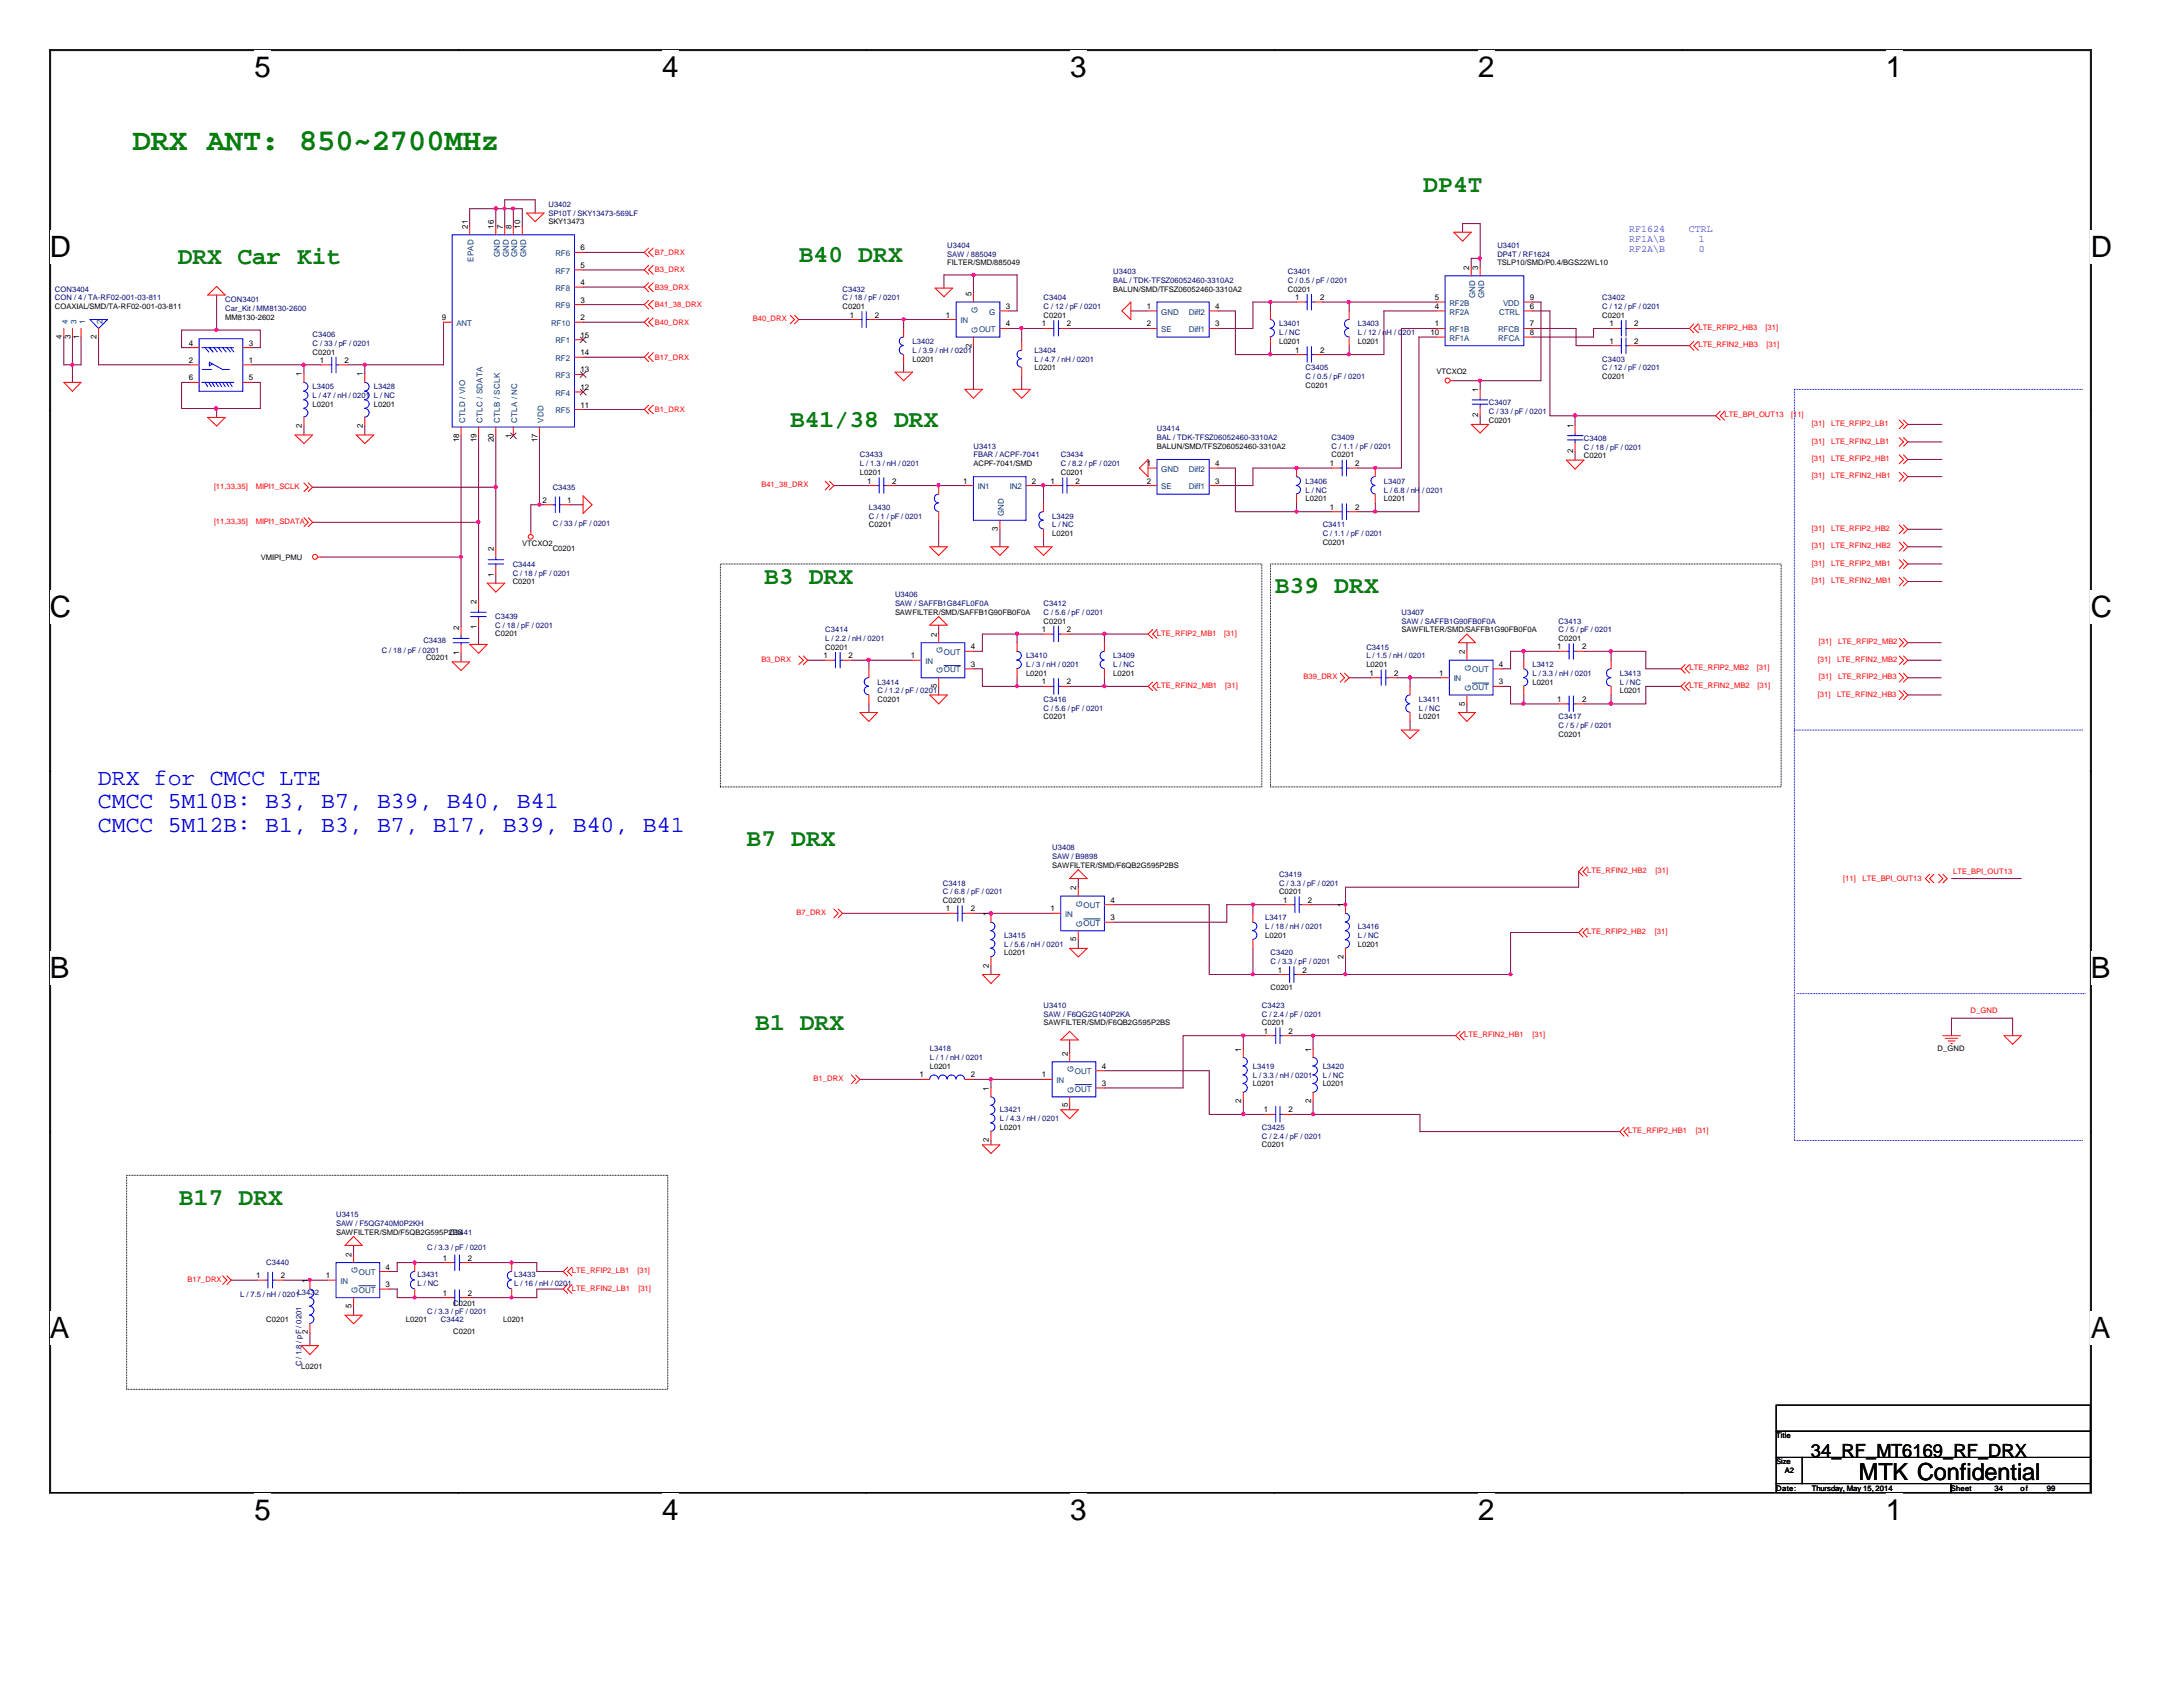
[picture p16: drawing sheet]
<svg xmlns="http://www.w3.org/2000/svg" width="279mm" height="216mm" viewBox="0 0 279 216" stroke-linecap="round" stroke-linejoin="round" font-family="sans-serif">
<defs><g id="words">
<text font-size="3.9" fill="#008000" x="17" y="19.2">DRX ANT: 850~2700MHz</text>
<g font-size="3.8">
<text x="32.6" y="9.8">5</text>
<text x="84.8" y="9.8">4</text>
<text x="136.9" y="9.8">3</text>
<text x="189.2" y="9.8">2</text>
<text x="241.4" y="9.8">1</text>
<text x="6.4" y="32.9">D</text>
<text x="267.6" y="32.9">D</text>
<text x="6.4" y="79">C</text>
<text x="267.6" y="79">C</text>
<text x="6.4" y="125.1">B</text>
<text x="267.6" y="125.1">B</text>
<text x="6.4" y="171.3">A</text>
<text x="267.6" y="171.3">A</text>
<text x="32.6" y="194.5">5</text>
<text x="84.8" y="194.5">4</text>
<text x="136.9" y="194.5">3</text>
<text x="189.2" y="194.5">2</text>
<text x="241.4" y="194.5">1</text>
</g>
<g font-size="3.1" fill="#008000">
<text x="182.2" y="24.5">DP4T</text>
<text x="22.8" y="33.8">DRX Car Kit</text>
<text x="102.2" y="33.5">B40 DRX</text>
<text x="101.1" y="54.7">B41/38 DRX</text>
<text x="97.8" y="74.8">B3 DRX</text>
<text x="163.2" y="75.9">B39 DRX</text>
<text x="95.5" y="108.3">B7 DRX</text>
<text x="96.6" y="131.8">B1 DRX</text>
<text x="22.9" y="154.2">B17 DRX</text>
</g>
<g font-size="3" fill="#00f">
<text x="12.5" y="100.5">DRX for CMCC LTE</text>
<text x="12.5" y="103.5">CMCC 5M10B: B3, B7, B39, B40, B41</text>
<text x="12.5" y="106.4">CMCC 5M12B: B1, B3, B7, B17, B39, B40, B41</text>
</g>
<text font-size="3" x="237.9" y="189.4">MTK Confidential</text>
<text font-size="2.3" x="231.8" y="186.4">34_RF_MT6169_RF_DRX</text>
<g font-size="1.3" fill="#0080ff">
<text x="208.5" y="29.7">RF1624</text>
<text x="216.2" y="29.7">CTRL</text>
<text x="208.5" y="30.9">RF1A\B</text>
<text x="208.5" y="32.2">RF2A\B</text>
<text x="217.4" y="30.9">1</text>
<text x="217.4" y="32.2">0</text>
</g>
<g font-size="1">
<text x="59.9" y="29.3" transform="rotate(-90 59.9 29.3)">21</text>
<text x="63.2" y="29.3" transform="rotate(-90 63.2 29.3)">16</text>
<text x="64.3" y="29.3" transform="rotate(-90 64.3 29.3)">7</text>
<text x="65.4" y="29.3" transform="rotate(-90 65.4 29.3)">8</text>
<text x="66.6" y="29.3" transform="rotate(-90 66.6 29.3)">10</text>
<text x="70.2" y="28.7">SKY13473</text>
<text x="74.3" y="34.3">5</text>
<text x="74.3" y="32">6</text>
<text x="121.2" y="34">FILTER/SMD/885049</text>
<text x="188" y="34.5" transform="rotate(-90 188 34.5)">2</text>
<text x="189.2" y="34.5" transform="rotate(-90 189.2 34.5)">3</text>
<text x="191.6" y="34">TSLP10/SMD/P0.4/BGS22WL10</text>
<text x="7" y="39.5">COAXIAL/SMD/TA-RF02-001-03-811</text>
<text x="28.8" y="40.9">MM8130-2602</text>
<text x="56.6" y="41">9</text>
<text x="74.3" y="38.7">3</text>
<text x="74.3" y="36.5">4</text>
<text x="74.3" y="41">2</text>
<text x="107.8" y="39.5">C0201</text>
<text x="108.8" y="40.6">1</text>
<text x="112" y="40.6">2</text>
<text x="121.1" y="40.6">1</text>
<text x="124.3" y="37.9" transform="rotate(-90 124.3 37.9)">5</text>
<text x="128.7" y="39.5">3</text>
<text x="128.7" y="41.8">4</text>
<text x="133.3" y="41.8">1</text>
<text x="133.6" y="40.7">C0201</text>
<text x="136.5" y="41.8">2</text>
<text x="142.5" y="37.3">BALUN/SMD/TFSZ06052460-3310A2</text>
<text x="146.8" y="39.5">1</text>
<text x="146.8" y="41.8">2</text>
<text x="155.5" y="41.8">3</text>
<text x="155.5" y="39.5">4</text>
<text x="164.8" y="37.3">C0201</text>
<text x="165.8" y="38.4">1</text>
<text x="169" y="38.4">2</text>
<text x="183.6" y="39.5">4</text>
<text x="183.6" y="41.8">1</text>
<text x="183.6" y="38.4">5</text>
<text x="195.8" y="41.8">7</text>
<text x="195.8" y="39.5">6</text>
<text x="195.8" y="38.4">9</text>
<text x="205.1" y="40.7">C0201</text>
<text x="206" y="41.8">1</text>
<text x="209.2" y="41.8">2</text>
<text x="7.9" y="43.4" transform="rotate(-90 7.9 43.4)">4</text>
<text x="9" y="43.4" transform="rotate(-90 9 43.4)">3</text>
<text x="10.1" y="43.4" transform="rotate(-90 10.1 43.4)">1</text>
<text x="12.4" y="43.4" transform="rotate(-90 12.4 43.4)">2</text>
<text x="24.2" y="46.4">2</text>
<text x="24.2" y="44.2">4</text>
<text x="31.8" y="46.4">1</text>
<text x="31.8" y="44.2">3</text>
<text x="40" y="45.4">C0201</text>
<text x="40.9" y="46.4">1</text>
<text x="44.1" y="46.4">2</text>
<text x="74.3" y="47.7">13</text>
<text x="74.3" y="45.5">14</text>
<text x="74.3" y="43.2">15</text>
<text x="116.8" y="46.3">L0201</text>
<text x="124.3" y="44.5" transform="rotate(-90 124.3 44.5)">2</text>
<text x="132.4" y="47.4">L0201</text>
<text x="163.7" y="44">L0201</text>
<text x="165.8" y="45.1">1</text>
<text x="169" y="45.1">2</text>
<text x="173.8" y="44">L0201</text>
<text x="183.1" y="42.9">10</text>
<text x="183.9" y="47.8">VTCXO2</text>
<text x="195.8" y="42.9">8</text>
<text x="206" y="44">1</text>
<text x="209.2" y="44">2</text>
<text x="24.2" y="48.7">6</text>
<text x="31.8" y="48.7">5</text>
<text x="38.7" y="48.2" transform="rotate(-90 38.7 48.2)">1</text>
<text x="40" y="52.1">L0201</text>
<text x="46.4" y="48.2" transform="rotate(-90 46.4 48.2)">1</text>
<text x="47.8" y="52.1">L0201</text>
<text x="74.3" y="52.2">11</text>
<text x="74.3" y="49.9">12</text>
<text x="167.1" y="49.6">C0201</text>
<text x="189.2" y="53.4" transform="rotate(-90 189.2 53.4)">2</text>
<text x="189.2" y="50.2" transform="rotate(-90 189.2 50.2)">1</text>
<text x="205.1" y="48.5">C0201</text>
<text x="38.7" y="54.8" transform="rotate(-90 38.7 54.8)">2</text>
<text x="46.4" y="54.8" transform="rotate(-90 46.4 54.8)">2</text>
<text x="58.8" y="56.6" transform="rotate(-90 58.8 56.6)">18</text>
<text x="61" y="56.6" transform="rotate(-90 61 56.6)">19</text>
<text x="63.2" y="56.6" transform="rotate(-90 63.2 56.6)">20</text>
<text x="65.4" y="56" transform="rotate(-90 65.4 56)">1</text>
<text x="68.8" y="56.6" transform="rotate(-90 68.8 56.6)">17</text>
<text x="124.6" y="59.7">ACPF-7041/SMD</text>
<text x="146.8" y="59.6">1</text>
<text x="148.1" y="57.4">BALUN/SMD/TFSZ06052460-3310A2</text>
<text x="155.5" y="59.6">4</text>
<text x="170.2" y="59.6">1</text>
<text x="170.4" y="58.5">C0201</text>
<text x="173.4" y="59.6">2</text>
<text x="190.5" y="54.1">C0201</text>
<text x="201.3" y="58" transform="rotate(-90 201.3 58)">2</text>
<text x="201.3" y="54.8" transform="rotate(-90 201.3 54.8)">1</text>
<text x="202.7" y="58.7">C0201</text>
<text x="69.4" y="64.3">2</text>
<text x="72.6" y="64.3">1</text>
<text x="110.1" y="60.8">L0201</text>
<text x="111" y="61.9">1</text>
<text x="114.2" y="61.9">2</text>
<text x="123.3" y="61.9">1</text>
<text x="132.1" y="61.9">2</text>
<text x="134.5" y="61.9">1</text>
<text x="135.8" y="60.8">C0201</text>
<text x="137.7" y="61.9">2</text>
<text x="146.8" y="61.9">2</text>
<text x="155.5" y="61.9">3</text>
<text x="167.1" y="64.1">L0201</text>
<text x="170.2" y="65.2">1</text>
<text x="173.4" y="65.2">2</text>
<text x="177.1" y="64.1">L0201</text>
<text x="33.4" y="71.6">VMIPI_PMU</text>
<text x="63.2" y="70.5" transform="rotate(-90 63.2 70.5)">2</text>
<text x="66.8" y="69.9">VTCXO2</text>
<text x="70.7" y="70.5">C0201</text>
<text x="111.2" y="67.5">C0201</text>
<text x="127.7" y="67.9" transform="rotate(-90 127.7 67.9)">3</text>
<text x="134.7" y="68.6">L0201</text>
<text x="169.3" y="69.7">C0201</text>
<text x="61" y="77.3" transform="rotate(-90 61 77.3)">2</text>
<text x="63.2" y="73.8" transform="rotate(-90 63.2 73.8)">1</text>
<text x="65.6" y="74.8">C0201</text>
<text x="58.8" y="83.8" transform="rotate(-90 58.8 83.8)">1</text>
<text x="58.8" y="80.6" transform="rotate(-90 58.8 80.6)">2</text>
<text x="61" y="80.5" transform="rotate(-90 61 80.5)">1</text>
<text x="63.4" y="81.4">C0201</text>
<text x="105.6" y="83.1">C0201</text>
<text x="114.6" y="78.7">SAWFILTER/SMD/SAFFB1G90FB0F0A</text>
<text x="119.9" y="81.5" transform="rotate(-90 119.9 81.5)">2</text>
<text x="124.2" y="83.1">4</text>
<text x="133.3" y="80.9">1</text>
<text x="133.6" y="79.8">C0201</text>
<text x="136.5" y="80.9">2</text>
<text x="179.4" y="80.9">SAWFILTER/SMD/SAFFB1G90FB0F0A</text>
<text x="187.5" y="83.7" transform="rotate(-90 187.5 83.7)">2</text>
<text x="199.3" y="83.1">1</text>
<text x="199.5" y="82">C0201</text>
<text x="202.5" y="83.1">2</text>
<text x="54.5" y="84.5">C0201</text>
<text x="105.4" y="84.2">1</text>
<text x="108.6" y="84.2">2</text>
<text x="112.3" y="89.8">C0201</text>
<text x="116.6" y="84.2">1</text>
<text x="119.9" y="88.1" transform="rotate(-90 119.9 88.1)">5</text>
<text x="124.2" y="85.3">3</text>
<text x="131.3" y="86.5">L0201</text>
<text x="133.3" y="87.6">1</text>
<text x="136.5" y="87.6">2</text>
<text x="142.5" y="86.5">L0201</text>
<text x="174.9" y="85.4">L0201</text>
<text x="175.3" y="86.5">1</text>
<text x="178.4" y="86.5">2</text>
<text x="184.2" y="86.5">1</text>
<text x="191.9" y="85.3">4</text>
<text x="191.9" y="87.6">3</text>
<text x="196.1" y="87.6">L0201</text>
<text x="199.3" y="89.8">1</text>
<text x="202.5" y="89.8">2</text>
<text x="207.3" y="88.7">L0201</text>
<text x="133.6" y="92.1">C0201</text>
<text x="181.6" y="92.1">L0201</text>
<text x="187.5" y="90.3" transform="rotate(-90 187.5 90.3)">5</text>
<text x="199.5" y="94.3">C0201</text>
<text x="134.7" y="111.1">SAWFILTER/SMD/F6QB2G595P2BS</text>
<text x="137.8" y="113.9" transform="rotate(-90 137.8 113.9)">2</text>
<text x="120.7" y="115.6">C0201</text>
<text x="121.1" y="116.6">1</text>
<text x="124.2" y="116.6">2</text>
<text x="126.6" y="117.3" transform="rotate(-90 126.6 117.3)">1</text>
<text x="134.5" y="116.6">1</text>
<text x="142.1" y="117.8">3</text>
<text x="142.1" y="115.5">4</text>
<text x="163.7" y="114.4">C0201</text>
<text x="164.2" y="115.5">1</text>
<text x="167.4" y="115.5">2</text>
<text x="172" y="116.1" transform="rotate(-90 172 116.1)">1</text>
<text x="126.6" y="123.8" transform="rotate(-90 126.6 123.8)">2</text>
<text x="128.5" y="122.3">L0201</text>
<text x="137.8" y="120.5" transform="rotate(-90 137.8 120.5)">5</text>
<text x="161.9" y="120">L0201</text>
<text x="163.5" y="124.5">1</text>
<text x="166.7" y="124.5">2</text>
<text x="172" y="122.7" transform="rotate(-90 172 122.7)">2</text>
<text x="173.8" y="121.2">L0201</text>
<text x="133.6" y="131.2">SAWFILTER/SMD/F6QB2G595P2BS</text>
<text x="161.5" y="131.2">C0201</text>
<text x="162.6" y="126.7">C0201</text>
<text x="117.7" y="137.9">1</text>
<text x="119" y="136.8">L0201</text>
<text x="124.2" y="137.9">2</text>
<text x="133.3" y="137.9">1</text>
<text x="136.7" y="135.1" transform="rotate(-90 136.7 135.1)">2</text>
<text x="141" y="136.8">4</text>
<text x="158.9" y="134.6" transform="rotate(-90 158.9 134.6)">1</text>
<text x="161.8" y="132.3">1</text>
<text x="164.9" y="132.3">2</text>
<text x="167.8" y="134.6" transform="rotate(-90 167.8 134.6)">1</text>
<text x="248" y="134.5">D_GND</text>
<text x="126.6" y="139.6" transform="rotate(-90 126.6 139.6)">1</text>
<text x="136.7" y="141.7" transform="rotate(-90 136.7 141.7)">5</text>
<text x="141" y="139">3</text>
<text x="158.9" y="141.2" transform="rotate(-90 158.9 141.2)">2</text>
<text x="160.4" y="139">L0201</text>
<text x="161.8" y="142.4">1</text>
<text x="164.9" y="142.4">2</text>
<text x="167.8" y="141.2" transform="rotate(-90 167.8 141.2)">2</text>
<text x="169.3" y="139">L0201</text>
<text x="126.6" y="146.2" transform="rotate(-90 126.6 146.2)">2</text>
<text x="128" y="144.6">L0201</text>
<text x="161.5" y="146.9">C0201</text>
<text x="43" y="158">SAWFILTER/SMD/F5QB2G595P2CBS</text>
<text x="45" y="160.8" transform="rotate(-90 45 160.8)">2</text>
<text x="56.7" y="161.3">1</text>
<text x="59.9" y="161.3">2</text>
<text x="32.8" y="163.6">1</text>
<text x="35.9" y="163.6">2</text>
<text x="39.4" y="164.2" transform="rotate(-90 39.4 164.2)">1</text>
<text x="41.7" y="163.6">1</text>
<text x="45" y="167.4" transform="rotate(-90 45 167.4)">5</text>
<text x="49.4" y="164.7">3</text>
<text x="49.4" y="162.5">4</text>
<text x="56.7" y="165.8">1</text>
<text x="58" y="167.2">C0201</text>
<text x="59.9" y="165.8">2</text>
<text x="34.1" y="169.2">C0201</text>
<text x="39.4" y="170.8" transform="rotate(-90 39.4 170.8)">2</text>
<text x="51.9" y="169.2">L0201</text>
<text x="58" y="170.8">C0201</text>
<text x="64.4" y="169.2">L0201</text>
<text x="38.6" y="175.2">L0201</text>
<text x="227.3" y="184.1">Title</text>
<text x="227.3" y="187.4">Size</text>
<text x="227.3" y="190.8">Date:</text>
<text x="228.4" y="188.5">A2</text>
<text x="231.9" y="190.8">Thursday, May 15, 2014</text>
<text x="249.7" y="190.8">Sheet</text>
<text x="255.3" y="190.8">34</text>
<text x="258.6" y="190.8">of</text>
<text x="262" y="190.8">99</text>
</g>
<g font-size="1" fill="#000080">
<text x="70.2" y="26.5">U3402</text>
<text x="70.2" y="27.6">SP10T / SKY13473-569LF</text>
<text x="121.2" y="31.8">U3404</text>
<text x="121.2" y="32.9">SAW / 885049</text>
<text x="142.5" y="35.1">U3403</text>
<text x="164.8" y="35.1">C3401</text>
<text x="191.6" y="31.8">U3401</text>
<text x="191.6" y="32.9">DP4T / RF1624</text>
<text x="7" y="37.3">CON3404</text>
<text x="7" y="38.4">CON / 4 / TA-RF02-001-03-811</text>
<text x="28.8" y="38.7">CON3401</text>
<text x="28.8" y="39.8">Car_Kit / MM8130-2600</text>
<text x="107.8" y="37.3">C3432</text>
<text x="107.8" y="38.4">C / 18 / pF / 0201</text>
<text x="133.6" y="38.4">C3404</text>
<text x="133.6" y="39.5">C / 12 / pF / 0201</text>
<text x="142.5" y="36.2">BAL / TDK-TFSZ06052460-3310A2</text>
<text x="163.7" y="41.8">L3401</text>
<text x="164.8" y="36.2">C / 0.5 / pF / 0201</text>
<text x="173.8" y="41.8">L3403</text>
<text x="205.1" y="38.4">C3402</text>
<text x="205.1" y="39.5">C / 12 / pF / 0201</text>
<text x="40" y="43.1">C3406</text>
<text x="40" y="44.2">C / 33 / pF / 0201</text>
<text x="116.8" y="44">L3402</text>
<text x="116.8" y="45.1">L / 3.9 / nH / 0201</text>
<text x="132.4" y="45.1">L3404</text>
<text x="132.4" y="46.3">L / 4.7 / nH / 0201</text>
<text x="163.7" y="42.9">L / NC</text>
<text x="167.1" y="47.4">C3405</text>
<text x="173.8" y="42.9">L / 12 / nH / 0201</text>
<text x="205.1" y="46.3">C3403</text>
<text x="205.1" y="47.4">C / 12 / pF / 0201</text>
<text x="40" y="49.8">L3405</text>
<text x="40" y="51">L / 47 / nH / 0201 L / NC</text>
<text x="47.8" y="49.8">L3428</text>
<text x="167.1" y="48.5">C / 0.5 / pF / 0201</text>
<text x="190.5" y="51.9">C3407</text>
<text x="190.5" y="53">C / 33 / pF / 0201</text>
<text x="110.1" y="58.5">C3433</text>
<text x="110.1" y="59.7">L / 1.3 / nH / 0201</text>
<text x="124.6" y="57.4">U3413</text>
<text x="124.6" y="58.5">FBAR / ACPF-7041</text>
<text x="135.8" y="58.5">C3434</text>
<text x="135.8" y="59.7">C / 8.2 / pF / 0201</text>
<text x="148.1" y="55.2">U3414</text>
<text x="148.1" y="56.3">BAL / TDK-TFSZ06052460-3310A2</text>
<text x="170.4" y="56.3">C3409</text>
<text x="170.4" y="57.4">C / 1.1 / pF / 0201</text>
<text x="202.7" y="56.4">C3408</text>
<text x="202.7" y="57.5">C / 18 / pF / 0201</text>
<text x="70.7" y="62.7">C3435</text>
<text x="111.2" y="65.3">L3430</text>
<text x="167.1" y="61.9">L3406</text>
<text x="167.1" y="63">L / NC</text>
<text x="177.1" y="61.9">L3407</text>
<text x="177.1" y="63">L / 6.8 / nH</text>
<text x="182" y="63">/ 0201</text>
<text x="70.7" y="67.3">C / 33 / pF / 0201</text>
<text x="111.2" y="66.4">C / 1 / pF / 0201</text>
<text x="134.7" y="66.4">L3429</text>
<text x="134.7" y="67.5">L / NC</text>
<text x="169.3" y="67.5">C3411</text>
<text x="169.3" y="68.6">C / 1.1 / pF / 0201</text>
<text x="65.6" y="72.5">C3444</text>
<text x="65.6" y="73.7">C / 18 / pF / 0201</text>
<text x="114.6" y="76.5">U3406</text>
<text x="114.6" y="77.6">SAW / SAFFB1G84FL0F0A</text>
<text x="133.6" y="77.6">C3412</text>
<text x="48.9" y="83.6">C / 18 / pF / 0201</text>
<text x="54.2" y="82.3">C3438</text>
<text x="63.4" y="79.2">C3439</text>
<text x="63.4" y="80.3">C / 18 / pF / 0201</text>
<text x="105.6" y="80.9">C3414</text>
<text x="105.6" y="82">L / 2.2 / nH / 0201</text>
<text x="133.6" y="78.7">C / 5.6 / pF / 0201</text>
<text x="174.9" y="83.1">C3415</text>
<text x="179.4" y="78.7">U3407</text>
<text x="179.4" y="79.8">SAW / SAFFB1G90FB0F0A</text>
<text x="199.5" y="79.8">C3413</text>
<text x="199.5" y="80.9">C / 5 / pF / 0201</text>
<text x="112.3" y="87.6">L3414</text>
<text x="112.3" y="88.7">C / 1.2 / pF / 0201</text>
<text x="131.3" y="84.2">L3410</text>
<text x="131.3" y="85.4">L / 3 / nH / 0201</text>
<text x="133.6" y="89.8">C3416</text>
<text x="142.5" y="84.2">L3409</text>
<text x="142.5" y="85.4">L / NC</text>
<text x="174.9" y="84.2">L / 1.5 / nH / 0201</text>
<text x="181.6" y="89.8">L3411</text>
<text x="196.1" y="85.4">L3412</text>
<text x="196.1" y="86.5">L / 3.3 / nH / 0201</text>
<text x="207.3" y="86.5">L3413</text>
<text x="207.3" y="87.6">L / NC</text>
<text x="133.6" y="91">C / 5.6 / pF / 0201</text>
<text x="181.6" y="91">L / NC</text>
<text x="199.5" y="92.1">C3417</text>
<text x="199.5" y="93.2">C / 5 / pF / 0201</text>
<text x="120.7" y="113.3">C3418</text>
<text x="134.7" y="108.8">U3408</text>
<text x="134.7" y="110">SAW / B9898</text>
<text x="163.7" y="112.2">C3419</text>
<text x="163.7" y="113.3">C / 3.3 / pF / 0201</text>
<text x="120.7" y="114.4">C / 6.8 / pF / 0201</text>
<text x="161.9" y="117.8">L3417</text>
<text x="161.9" y="118.9">L / 18 / nH / 0201</text>
<text x="173.8" y="118.9">L3416</text>
<text x="128.5" y="120">L3415</text>
<text x="128.5" y="121.2">L / 5.6 / nH / 0201</text>
<text x="162.6" y="122.3">C3420</text>
<text x="162.6" y="123.4">C / 3.3 / pF / 0201</text>
<text x="173.8" y="120">L / NC</text>
<text x="133.6" y="128.9">U3410</text>
<text x="133.6" y="130.1">SAW / F6QG2G140P2KA</text>
<text x="161.5" y="128.9">C3423</text>
<text x="161.5" y="130.1">C / 2.4 / pF / 0201</text>
<text x="119" y="134.5">L3418</text>
<text x="119" y="135.7">L / 1 / nH / 0201</text>
<text x="160.4" y="136.8">L3419</text>
<text x="160.4" y="137.9">L / 3.3 / nH / 0201</text>
<text x="169.3" y="136.8">L3420</text>
<text x="169.3" y="137.9">L / NC</text>
<text x="128" y="142.4">L3421</text>
<text x="128" y="143.5">L / 4.3 / nH / 0201</text>
<text x="161.5" y="144.6">C3425</text>
<text x="161.5" y="145.7">C / 2.4 / pF / 0201</text>
<text x="43" y="155.8">U3415</text>
<text x="34.1" y="161.9">C3440</text>
<text x="43" y="156.9">SAW / F5QG740M0P2KH</text>
<text x="54.7" y="159.9">C / 3.3 / pF / 0201</text>
<text x="58.3" y="158">3441</text>
<text x="30.7" y="165.9">L / 7.5 / nH / 0201L3432</text>
<text x="53.4" y="163.5">L3431</text>
<text x="53.4" y="164.6">L / NC</text>
<text x="65.8" y="163.5">L3433</text>
<text x="65.8" y="164.6">L / 16 / nH / 0201</text>
<text x="38.6" y="171.8" transform="rotate(-90 38.6 171.8)">/ pF / 0201</text>
<text x="54.7" y="168.2">C / 3.3 / pF / 0201</text>
<text x="56.4" y="169.2">C3442</text>
<text x="38.6" y="174.9" transform="rotate(-90 38.6 174.9)">C / 1.8</text>
</g>
<g font-size="1" fill="#004080">
<text x="60.6" y="33.5" transform="rotate(-90 60.6 33.5)">EPAD</text>
<text x="64" y="32.9" transform="rotate(-90 64 32.9)">GND</text>
<text x="65.1" y="32.9" transform="rotate(-90 65.1 32.9)">GND</text>
<text x="66.2" y="32.9" transform="rotate(-90 66.2 32.9)">GND</text>
<text x="67.4" y="32.9" transform="rotate(-90 67.4 32.9)">GND</text>
<text x="71.1" y="35">RF7</text>
<text x="71.1" y="32.8">RF6</text>
<text x="8.7" y="41.5" transform="rotate(-90 8.7 41.5)">4</text>
<text x="9.8" y="41.5" transform="rotate(-90 9.8 41.5)">3</text>
<text x="10.9" y="41.5" transform="rotate(-90 10.9 41.5)">1</text>
<text x="13.1" y="41.5" transform="rotate(-90 13.1 41.5)">2</text>
<text x="58.4" y="41.7">ANT</text>
<text x="70.5" y="41.7">RF10</text>
<text x="71.1" y="39.5">RF9</text>
<text x="71.1" y="37.2">RF8</text>
<text x="122.9" y="41.4">IN</text>
<text x="125.1" y="40" transform="rotate(-90 125.1 40)">G</text>
<text x="126.6" y="40.3">G</text>
<text x="148.6" y="40.3">GND</text>
<text x="152.1" y="40.3">Diff2</text>
<text x="185.5" y="40.3">RF2A</text>
<text x="185.5" y="39.1">RF2B</text>
<text x="188.8" y="38.2" transform="rotate(-90 188.8 38.2)">GND</text>
<text x="189.9" y="38.2" transform="rotate(-90 189.9 38.2)">GND</text>
<text x="191.9" y="40.3">CTRL</text>
<text x="192.4" y="39.1">VDD</text>
<text x="71.1" y="46.2">RF2</text>
<text x="71.1" y="43.9">RF1</text>
<text x="125.1" y="42.6" transform="rotate(-90 125.1 42.6)">G</text>
<text x="125.3" y="42.5">OUT</text>
<text x="148.6" y="42.5">SE</text>
<text x="152.1" y="42.5">Diff1</text>
<text x="185.5" y="43.6">RF1A</text>
<text x="185.5" y="42.5">RF1B</text>
<text x="191.7" y="42.5">RFCB</text>
<text x="191.8" y="43.6">RFCA</text>
<text x="71.1" y="52.9">RF5</text>
<text x="71.1" y="50.6">RF4</text>
<text x="71.1" y="48.4">RF3</text>
<text x="59.5" y="54.1" transform="rotate(-90 59.5 54.1)">CTLD / VIO</text>
<text x="61.8" y="54.1" transform="rotate(-90 61.8 54.1)">CTLC / SDATA</text>
<text x="64" y="54.1" transform="rotate(-90 64 54.1)">CTLB / SCLK</text>
<text x="66.2" y="54.1" transform="rotate(-90 66.2 54.1)">CTLA / NC</text>
<text x="69.6" y="54.1" transform="rotate(-90 69.6 54.1)">VDD</text>
<text x="125.1" y="62.6">IN1</text>
<text x="129.2" y="62.6">IN2</text>
<text x="148.6" y="60.4">GND</text>
<text x="148.6" y="62.6">SE</text>
<text x="152.1" y="62.6">Diff1</text>
<text x="152.1" y="60.4">Diff2</text>
<text x="128.5" y="66" transform="rotate(-90 128.5 66)">GND</text>
<text x="120.6" y="83.6" transform="rotate(-90 120.6 83.6)">G</text>
<text x="120.8" y="83.8">OUT</text>
<text x="118.4" y="85">IN</text>
<text x="120.6" y="86.2" transform="rotate(-90 120.6 86.2)">G</text>
<text x="120.8" y="86.1">OUT</text>
<text x="186.1" y="87.2">IN</text>
<text x="188.3" y="88.4" transform="rotate(-90 188.3 88.4)">G</text>
<text x="188.3" y="85.9" transform="rotate(-90 188.3 85.9)">G</text>
<text x="188.4" y="88.3">OUT</text>
<text x="188.4" y="86.1">OUT</text>
<text x="136.3" y="117.3">IN</text>
<text x="138.5" y="118.6" transform="rotate(-90 138.5 118.6)">G</text>
<text x="138.5" y="116" transform="rotate(-90 138.5 116)">G</text>
<text x="138.7" y="118.5">OUT</text>
<text x="138.7" y="116.2">OUT</text>
<text x="137.4" y="137.2" transform="rotate(-90 137.4 137.2)">G</text>
<text x="137.6" y="137.5">OUT</text>
<text x="135.2" y="138.6">IN</text>
<text x="137.4" y="139.8" transform="rotate(-90 137.4 139.8)">G</text>
<text x="137.6" y="139.7">OUT</text>
<text x="43.6" y="164.3">IN</text>
<text x="45.8" y="165.5" transform="rotate(-90 45.8 165.5)">G</text>
<text x="45.8" y="162.9" transform="rotate(-90 45.8 162.9)">G</text>
<text x="45.9" y="165.4">OUT</text>
<text x="45.9" y="163.2">OUT</text>
</g>
<g font-size="1" fill="#f00">
<text x="83.8" y="32.6">B7_DRX</text>
<text x="83.8" y="34.8">B3_DRX</text>
<text x="83.8" y="37.1">B39_DRX</text>
<text x="83.8" y="39.3">B41_38_DRX</text>
<text x="83.8" y="41.6">B40_DRX</text>
<text x="96.4" y="41.1">B40_DRX</text>
<text x="83.8" y="46">B17_DRX</text>
<text x="217.4" y="42.2">LTE_RFIP2_HB3</text>
<text x="217.4" y="44.4">LTE_RFIN2_HB3</text>
<text x="226" y="42.2">[31]</text>
<text x="226.1" y="44.4">[31]</text>
<text x="83.8" y="52.7">B1_DRX</text>
<text x="220.7" y="53.4">LTE_BPI_OUT13</text>
<text x="229.2" y="53.4">[11]</text>
<text x="231.9" y="54.5">[31]</text>
<text x="231.9" y="56.8">[31]</text>
<text x="231.9" y="59">[31]</text>
<text x="234.4" y="54.5">LTE_RFIP2_LB1</text>
<text x="234.4" y="56.8">LTE_RFIN2_LB1</text>
<text x="234.4" y="59">LTE_RFIP2_HB1</text>
<text x="27.4" y="62.6">[11,33,35]</text>
<text x="32.7" y="62.6">MIPI1_SCLK</text>
<text x="97.5" y="62.4">B41_38_DRX</text>
<text x="231.9" y="61.2">[31]</text>
<text x="234.4" y="61.2">LTE_RFIN2_HB1</text>
<text x="27.4" y="67.1">[11,33,35]</text>
<text x="32.7" y="67.1">MIPI1_SDATA</text>
<text x="231.9" y="67.9">[31]</text>
<text x="231.9" y="70.2">[31]</text>
<text x="234.4" y="67.9">LTE_RFIP2_HB2</text>
<text x="234.4" y="70.2">LTE_RFIN2_HB2</text>
<text x="231.9" y="72.4">[31]</text>
<text x="231.9" y="74.6">[31]</text>
<text x="234.4" y="72.4">LTE_RFIP2_MB1</text>
<text x="234.4" y="74.6">LTE_RFIN2_MB1</text>
<text x="148.1" y="81.4">LTE_RFIP2_MB1</text>
<text x="156.7" y="81.4">[31]</text>
<text x="232.8" y="82.5">[31]</text>
<text x="235.2" y="82.5">LTE_RFIP2_MB2</text>
<text x="97.5" y="84.7">B3_DRX</text>
<text x="148.1" y="88.1">LTE_RFIN2_MB1</text>
<text x="156.8" y="88.1">[31]</text>
<text x="166.8" y="87">B39_DRX</text>
<text x="216.2" y="88.1">LTE_RFIN2_MB2</text>
<text x="216.2" y="85.8">LTE_RFIP2_MB2</text>
<text x="224.9" y="85.8">[31]</text>
<text x="225" y="88.1">[31]</text>
<text x="232.7" y="84.7">[31]</text>
<text x="232.7" y="89.2">[31]</text>
<text x="232.8" y="87">[31]</text>
<text x="235.1" y="84.7">LTE_RFIN2_MB2</text>
<text x="235.1" y="89.2">LTE_RFIN2_HB3</text>
<text x="235.2" y="87">LTE_RFIP2_HB3</text>
<text x="203.2" y="111.8">LTE_RFIN2_HB2</text>
<text x="211.9" y="111.8">[31]</text>
<text x="235.9" y="112.8">[11]</text>
<text x="238.4" y="112.8">LTE_BPI_OUT13</text>
<text x="250" y="111.8">LTE_BPI_OUT13</text>
<text x="101.9" y="117.1">B7_DRX</text>
<text x="203.2" y="119.6">LTE_RFIP2_HB2</text>
<text x="211.8" y="119.6">[31]</text>
<text x="252.2" y="129.7">D_GND</text>
<text x="187.4" y="132.8">LTE_RFIN2_HB1</text>
<text x="196.1" y="132.8">[31]</text>
<text x="104.1" y="138.3">B1_DRX</text>
<text x="208.4" y="145">LTE_RFIP2_HB1</text>
<text x="217" y="145">[31]</text>
<text x="24" y="164">B17_DRX</text>
<text x="73.2" y="162.9">LTE_RFIP2_LB1</text>
<text x="73.2" y="165.2">LTE_RFIN2_LB1</text>
<text x="81.6" y="162.9">[31]</text>
<text x="81.7" y="165.2">[31]</text>
</g>
</g></defs>
<path d="M6.3 6.3h261.4v184.8h-261.4zM6.5 6.5h261v184.5h-261z" fill="none" stroke="#000" stroke-width=".13"/>
<g fill="#fff">
<path d="M32.6 6.4h2.1v4.3h-2.1z"/>
<path d="M32.6 191.1h2.1v4.2h-2.1z"/>
</g>
<path d="M58.7 6.3v.2M58.7 191v.1" fill="none" stroke="#000" stroke-width=".13"/>
<g fill="#fff">
<path d="M84.8 6.4h2.1v4.3h-2.1z"/>
<path d="M84.8 191.1h2.1v4.2h-2.1z"/>
</g>
<path d="M110.9 6.3v.2M110.9 191v.1" fill="none" stroke="#000" stroke-width=".13"/>
<g fill="#fff">
<path d="M136.9 6.4h2.2v4.3h-2.2z"/>
<path d="M136.9 191.1h2.2v4.2h-2.2z"/>
</g>
<path d="M163.1 6.3v.2M163.1 191v.1" fill="none" stroke="#000" stroke-width=".13"/>
<g fill="#fff">
<path d="M189.2 6.4h2.1v4.3h-2.1z"/>
<path d="M189.2 191.1h2.1v4.2h-2.1z"/>
</g>
<path d="M215.3 6.3v.2M215.3 191v.1" fill="none" stroke="#000" stroke-width=".13"/>
<g fill="#fff">
<path d="M241.4 6.4h2.1v4.3h-2.1z"/>
<path d="M241.4 191.1h2.1v4.2h-2.1z"/>
<path d="M6.4 29.5h2.7v4.2h-2.7z"/>
<path d="M267.6 29.5h2.7v4.2h-2.7z"/>
<path d="M6.4 75.6h2.7v4.2h-2.7z"/>
<path d="M267.6 75.6h2.7v4.2h-2.7z"/>
</g>
<path d="M6.3 52.6h.2M267.5 52.6h.2" fill="none" stroke="#000" stroke-width=".13"/>
<g fill="#fff">
<path d="M6.4 121.8h2.5v4.2h-2.5z"/>
<path d="M267.6 121.8h2.5v4.2h-2.5z"/>
</g>
<path d="M6.3 98.7h.2M267.5 98.7h.2" fill="none" stroke="#000" stroke-width=".13"/>
<g fill="#fff">
<path d="M6.4 167.9h2.6v4.2h-2.6z"/>
<path d="M267.6 167.9h2.6v4.2h-2.6z"/>
</g>
<path d="M92.2 72.2h69.3v28.5h-69.3zM162.6 72.2h65.4v28.5h-65.4zM6.3 144.9h.2M16.2 150.4h69.3v27.4h-69.3zM267.5 144.9h.2M227.3 179.8h40.2v3.4h-40.2zM227.3 183.2h40.2v3.3h-40.2zM227.3 189.9h22.4v1.1h-22.4zM227.3 186.5h3.4v3.4h-3.4zM230.7 186.5h36.8v3.4h-36.8zM249.7 189.9h17.8v1.1h-17.8z" fill="none" stroke="#000" stroke-width=".13"/>
<g fill="none" stroke="#00f" stroke-width=".13">
<path d="M57.9 30.1h15.6v24.6h-15.6zM110.3 39.9v2M110.9 39.9v2M122.4 38.7h5.6v4.4h-5.6zM148.1 38.7h6.7v4.4h-6.7zM167.1 38.7h.2M167.3 37.7v2M167.9 37.7v2M167.9 38.7h.3M185 35.3h10v8.9h-10zM11.5 40.9h2.3l-1.2 1.1zM25.5 43.3h5.6v6.8h-5.6z"/>
<path d="M25.8 48.9h4.1M25.8 44.5h4.1M25.9 47.3h1.2M26.2 48.9l.4 .6M26.2 44.5l.5 .5M26.7 48.9l.4 .6M26.8 44.5l.5 .5M27.1 46.6l-.3 .2v-.4l1.7 .9h.9M27.1 48.9l.4 .6M27.4 44.5l.4 .5M27.6 48.9l.3 .6M27.9 44.5l.5 .5"/>
<path d="M28.1 48.9l.3 .6M28.5 48.9l.3 .6M28.5 44.5l.5 .5M29 48.9l.3 .6M29 44.5l.5 .5M29.4 48.9l.3 .6M29.5 44.5l.4 .5M38.9 52.3a.55 .55 0 0 1 .5 .5 .55 .55 0 0 1-.5 .6M38.9 51.2a.53 .53 0 0 1 .5 .5 .53 .53 0 0 1-.5 .5M38.9 50.1a.53 .53 0 0 1 .5 .5 .53 .53 0 0 1-.5 .5M38.9 48.9a.55 .55 0 0 1 .5 .6 .55 .55 0 0 1-.5 .5M42.2 46.7h.3"/>
<path d="M42.5 45.7v2M43 46.7h.3M43 45.7v2M46.7 52.3a.55 .55 0 0 1 .5 .5 .55 .55 0 0 1-.5 .6M46.7 51.2a.53 .53 0 0 1 .5 .5 .53 .53 0 0 1-.5 .5M46.7 50.1a.53 .53 0 0 1 .5 .5 .53 .53 0 0 1-.5 .5M46.7 48.9a.55 .55 0 0 1 .5 .6 .55 .55 0 0 1-.5 .5M110.1 40.9h.2M110.9 40.9h.3M115.6 44.2a.55 .55 0 0 0-.5 .6 .55 .55 0 0 0 .5 .5M115.6 43.1a.53 .53 0 0 0-.5 .6 .53 .53 0 0 0 .5 .5M130.7 45.9a.53 .53 0 0 0-.5 .6 .53 .53 0 0 0 .5 .5"/>
<path d="M130.7 44.8a.53 .53 0 0 0-.5 .6 .53 .53 0 0 0 .5 .5M134.7 42h.2M134.9 41v2M135.5 42h.3M135.5 41v2M148.1 58.8h6.7v4.4h-6.7zM162.6 42a.53 .53 0 0 1 .5 .6 .53 .53 0 0 1-.5 .5M162.6 40.9a.55 .55 0 0 1 .5 .5 .55 .55 0 0 1-.5 .6M167.1 45.4h.2M167.3 44.4v2M167.9 45.4h.3M167.9 44.4v2"/>
<path d="M171.5 59.9h.3M171.8 58.9v2M172.3 59.9h.4M172.3 58.9v2M172.6 42a.53 .53 0 0 0-.5 .6 .53 .53 0 0 0 .5 .5M172.6 40.9a.55 .55 0 0 0-.5 .5 .55 .55 0 0 0 .5 .6M188.4 51.7h2M188.4 51.2h2M189.4 51v.2M189.4 51.7v.4M200.6 56.3h2M200.6 55.8h2"/>
<path d="M201.6 55.5v.3M201.6 56.3v.3M207.3 42h.2M207.3 44.2h.2M207.5 41v2M207.5 43.3v2M208.1 42h.3M208.1 44.2h.3M208.1 41v2M208.1 43.3v2M266.5 49.8h-36.8v96.2h36.8M60.2 78.4h2"/>
<path d="M60.2 78.9h2M61.3 78v.4M61.3 78.9v.2M62.5 71.6h2M62.5 72.2h2M63.5 71.3v.3M63.5 72.2v.2M70.7 64.6h.4M71.1 63.6v2M71.6 64.6h.2M71.6 63.6v2M112.3 62.1h.2"/>
<path d="M112.5 61.1v2M113.1 62.1h.3M113.1 61.1v2M120.1 64.4a.53 .53 0 0 0-.5 .5 .53 .53 0 0 0 .5 .5M120.1 63.2a.55 .55 0 0 0-.5 .6 .55 .55 0 0 0 .5 .5M124.6 61h6.7v5.6h-6.7zM133.5 66.6a.55 .55 0 0 0-.5 .5 .55 .55 0 0 0 .5 .6M133.5 65.5a.53 .53 0 0 0-.5 .5 .53 .53 0 0 0 .5 .5M135.8 62.1h.2M136 61.1v2M136.6 62.1h.3M136.6 61.1v2"/>
<path d="M165.9 62.1a.53 .53 0 0 1 .6 .6 .53 .53 0 0 1-.6 .5M165.9 61a.55 .55 0 0 1 .6 .6 .55 .55 0 0 1-.6 .5M171.5 65.5h.3M171.8 64.5v2M172.3 64.5v2M172.3 65.5h.4M176 62.1a.53 .53 0 0 0-.5 .6 .53 .53 0 0 0 .5 .5M176 61a.55 .55 0 0 0-.5 .6 .55 .55 0 0 0 .5 .5M58 81.7h2M58 82.3h2M59 81.4v.3M59 82.3v.2"/>
<path d="M106.7 84.5h.2M106.9 83.5v2M107.5 84.5h.3M107.5 83.5v2M111.2 87.8a.53 .53 0 0 0-.6 .6 .53 .53 0 0 0 .6 .5M111.2 86.7a.53 .53 0 0 0-.6 .6 .53 .53 0 0 0 .6 .5M117.9 82.3h5.6v4.4h-5.6zM130.1 84.5a.53 .53 0 0 1 .6 .5 .53 .53 0 0 1-.6 .6M130.1 83.4a.55 .55 0 0 1 .6 .5 .55 .55 0 0 1-.6 .6M134.7 81.2h.2M134.7 87.8h.2M134.9 80.1v2"/>
<path d="M134.9 86.8v2.1M135.5 80.1v2M135.5 86.8v2.1M135.5 81.2h.3M135.5 87.8h.3M141.3 84.5a.53 .53 0 0 0-.5 .5 .53 .53 0 0 0 .5 .6M141.3 83.4a.55 .55 0 0 0-.5 .5 .55 .55 0 0 0 .5 .6M176.6 86.7h.2M176.8 85.7v2M177.4 86.7h.3M177.4 85.7v2M180.4 90.1a.53 .53 0 0 0-.5 .5 .53 .53 0 0 0 .5 .5"/>
<path d="M180.4 88.9a.55 .55 0 0 0-.5 .6 .55 .55 0 0 0 .5 .5M185.5 84.5h5.6v4.4h-5.6zM195 86.7a.53 .53 0 0 1 .5 .6 .53 .53 0 0 1-.5 .5M195 85.6a.55 .55 0 0 1 .5 .5 .55 .55 0 0 1-.5 .6M200.6 83.4h.2M200.6 90.1h.2M200.8 82.4v2M200.8 89.1v2M201.4 83.4h.3M201.4 82.4v2M201.4 89.1v2M201.4 90.1h.3"/>
<path d="M206.2 86.7a.53 .53 0 0 0-.6 .6 .53 .53 0 0 0 .6 .5M206.2 85.6a.55 .55 0 0 0-.6 .5 .55 .55 0 0 0 .6 .6M229.7 93.4h36.8M122.4 116.9h.2M122.6 115.9v2M123.1 116.9h.4M123.1 115.9v2M126.8 119.1a.55 .55 0 0 1 .5 .6 .55 .55 0 0 1-.5 .5M126.8 118a.53 .53 0 0 1 .5 .6 .53 .53 0 0 1-.5 .5M135.8 114.7h5.6v4.4h-5.6zM160.3 119.1a.55 .55 0 0 1 .6 .6 .55 .55 0 0 1-.6 .5M160.3 118a.53 .53 0 0 1 .6 .6 .53 .53 0 0 1-.6 .5"/>
<path d="M165.5 115.8h.2M165.7 114.8v2M166.3 115.8h.3M166.3 114.8v2M172.2 119.1a.55 .55 0 0 1 .5 .6 .55 .55 0 0 1-.5 .5M172.2 118a.53 .53 0 0 1 .5 .6 .53 .53 0 0 1-.5 .5M172.2 116.9a.55 .55 0 0 1 .5 .5 .55 .55 0 0 1-.5 .6M119 138.1a.55 .55 0 0 1 .5-.5 .55 .55 0 0 1 .6 .5M120.1 138.1a.53 .53 0 0 1 .6-.5 .53 .53 0 0 1 .5 .5M121.2 138.1a.55 .55 0 0 1 .6-.5 .55 .55 0 0 1 .5 .5M122.4 138.1a.53 .53 0 0 1 .5-.5 .53 .53 0 0 1 .5 .5M126.8 121.4a.53 .53 0 0 1 .5 .5 .53 .53 0 0 1-.5 .5"/>
<path d="M126.8 120.3a.53 .53 0 0 1 .5 .5 .53 .53 0 0 1-.5 .5M134.7 135.9h5.6v4.5h-5.6zM159.1 138.7a.55 .55 0 0 1 .5 .5 .55 .55 0 0 1-.5 .6M159.1 137.6a.53 .53 0 0 1 .5 .5 .53 .53 0 0 1-.5 .5M159.1 136.4a.55 .55 0 0 1 .5 .6 .55 .55 0 0 1-.5 .5M159.1 135.3a.53 .53 0 0 1 .5 .6 .53 .53 0 0 1-.5 .5M163.1 132.5h.2M163.3 131.5v2.1M163.8 132.5h.4M163.8 131.5v2.1M164.8 124.7h.3M165.1 123.7v2"/>
<path d="M165.6 124.7h.3M165.6 123.7v2M168 138.7a.55 .55 0 0 1 .6 .5 .55 .55 0 0 1-.6 .6M168 137.6a.53 .53 0 0 1 .6 .5 .53 .53 0 0 1-.6 .5M168 136.4a.55 .55 0 0 1 .6 .6 .55 .55 0 0 1-.6 .5M168 135.3a.53 .53 0 0 1 .6 .6 .53 .53 0 0 1-.6 .5M172.2 120.3a.53 .53 0 0 1 .5 .5 .53 .53 0 0 1-.5 .5M230 127.2h36.9M126.8 143.7a.53 .53 0 0 1 .5 .6 .53 .53 0 0 1-.5 .5M126.8 142.6a.53 .53 0 0 1 .5 .6 .53 .53 0 0 1-.5 .5M126.8 141.5a.55 .55 0 0 1 .5 .5 .55 .55 0 0 1-.5 .6M126.8 140.4a.53 .53 0 0 1 .5 .5 .53 .53 0 0 1-.5 .5"/>
<path d="M163.1 142.6h.2M163.3 141.6v2M163.8 141.6v2M163.8 142.6h.4M34.1 163.8h.2M34.3 162.8v2M34.9 163.8h.3M34.9 162.8v2M39.6 168.3a.53 .53 0 0 1 .6 .5 .53 .53 0 0 1-.6 .6M39.6 167.2a.55 .55 0 0 1 .6 .5 .55 .55 0 0 1-.6 .6M39.6 166.1a.53 .53 0 0 1 .6 .5 .53 .53 0 0 1-.6 .5M39.6 165a.53 .53 0 0 1 .6 .5 .53 .53 0 0 1-.6 .5"/>
<path d="M43 161.6h5.6v4.5h-5.6zM53 163.8a.55 .55 0 0 0-.5 .6 .55 .55 0 0 0 .5 .5M53 162.7a.53 .53 0 0 0-.5 .6 .53 .53 0 0 0 .5 .5M58 166.1h.2M58 161.6h.2M58.2 160.6v2M58.2 165.1v2M58.8 166.1h.3M58.8 160.6v2M58.8 165.1v2M58.8 161.6h.3M65.4 163.8a.55 .55 0 0 0-.5 .6 .55 .55 0 0 0 .5 .5"/>
<path d="M65.4 162.7a.53 .53 0 0 0-.5 .6 .53 .53 0 0 0 .5 .5"/>
</g>
<g fill="none" stroke="#800040" stroke-width=".13">
<path d="M27.7 37.8v4.4M60.1 29v-2.3h6.7v2.3M63.5 26.7v2.3M65.7 26.7v2.3M68.5 27.3v-1.7h-3.9v3.4M74.6 32.3h7.9M74.6 36.7h7.9M74.6 39h7.9M74.6 34.5h7.9M120.8 36.9v-1.7h9.4v4.6h-1.1M124.6 35.2v2.3M144.7 39.8h2.2"/>
<path d="M155.9 39.8h2.2v5.6h7.8M162.6 38.7v1.1M165.9 38.7h-5.5v3.3h-4.5M169.3 38.7h14.6M172.7 38.7v1.1M183.9 39.8h-6.8v5.6h-7.8M187.2 29.7v-1.1h2.2v5.6M189.4 33.1h-1.1v1.1M196.1 38.7h1.1v10h-11.1M196.1 39.8h2.3v13.4h21.2M8.2 43.1v3.6h2.2v-3.6M9.3 43.1v5.8"/>
<path d="M12.6 43.1v3.6h11.7M24.3 44.5h-1.1v-2.3h10.1v2.3h-1.1M24.3 48.9h-1.1v3.4h10.1v-3.4h-1.1M27.7 52.3v1.1M32.2 46.7h8.9M38.9 46.7v1.1M38.9 54.5v1.2M46.7 46.7v1.1M46.7 54.5v1.2M56.8 41.2v5.5h-12.3M59 55.8v24.4M61.3 55.8v21.1"/>
<path d="M63.5 55.8v14.4M69 55.8v8.8M74.6 45.7h7.9M74.6 52.4h7.9M74.6 41.2h7.9M102.2 40.9h6.8M112.3 40.9h8.9M115.7 40.9v1.1M115.7 46.5v1.1M124.6 44.2v5.6M129.1 42h4.5M130.8 42v1.7"/>
<path d="M130.8 48.2v1.6M136.9 42h10M155.9 59.9h2.2v5.6h12.3M162.6 44.2v1.2M170.4 59.9h-10v2.2h-4.5M172.7 44.2v1.2M183.9 42h-4.5v17.9h-5.6M183.9 43.1h-2.3v22.4h-7.8M189.4 48.7v1.1M189.4 53.2v1.1M196.1 42h5.6v2.2h4.5M201.6 53.2v1.2"/>
<path d="M201.6 57.8v1.1M206.2 42h-2.2v1.1h-7.9M209.5 42h6.7M209.5 44.2h6.7M244.2 56.6h4.3M244.2 54.3h4.3M244.2 58.8h4.3M40 66.8h21.3M40 62.4h23.5M41.1 71.3h17.9M63.5 73.5v1.1M69.6 64.6h-1.7v3.3"/>
<path d="M73 64.6h1.6M106.7 62.1h4.5M114.6 62.1h8.9M120.1 66.6v3.4M128 67.7v2.3M132.4 62.1h2.3M133.6 62.1v2.3M133.6 68.8v1.2M138 62.1h8.9M165.9 64.4v1.1M176 64.4v1.1M244.2 61h4.3"/>
<path d="M244.2 67.7h4.3M244.2 70h4.3M244.2 72.2h4.3M244.2 74.4h4.3M59 83.6v1.1M61.3 80.2v2.3M103.4 84.5h2.2M109 84.5h7.8M111.2 84.5v1.1M111.2 90.1v1.1M120.1 80v1.2M120.1 87.8v1.1"/>
<path d="M124.6 85.6h1.1v2.2h7.9M130.2 81.2v1.1M130.2 86.7v1.1M133.6 81.2h-7.9v2.2h-1.1M136.9 87.8h10M136.9 81.2h10M141.4 81.2v1.1M141.4 86.7v1.1M172.7 86.7h2.8M178.8 86.7h5.6M180.5 86.7v1.1M180.5 92.3v1.1"/>
<path d="M187.7 82.3v1.1M187.7 90.1v1.1M192.2 87.8h1.1v2.3h6.2M195 83.4v1.1M195 88.9v1.2M199.5 83.4h-6.2v2.2h-1.1M202.8 83.4h7.9v2.2h4.4M206.2 83.4v1.1M206.2 88.9v1.2M215.1 87.8h-4.4v2.3h-7.9M244.2 86.7h4.3M244.2 82.3h4.3"/>
<path d="M244.2 84.5h4.3M244.2 88.9h4.3M107.8 116.9h13.4M124.6 116.9h10.1M138 112.4v1.1M142.5 115.8h12.3v8.9h8.9M160.4 115.8v1.1M164.4 115.8h-7.4v2.2h-14.5M202.1 111.5v2h-29.9v2.3h-4.4M202.1 119.3h-8.8v5.4M249.8 112.4h8.9M110.1 138.1h7.8"/>
<path d="M124.6 138.1h9M126.8 123.6v1.1M126.8 138.1v1.1M136.9 133.1v1.7M138 120.3v1.1M141.4 137h13.4v5.6h7.1M159.1 132.5v1.7M160.4 121.4v3.3M161.9 132.5h-10.5v6.7h-10M165.3 132.5h21M167.1 124.7h26.4M168.1 132.5v1.7"/>
<path d="M172.2 122.5v2.2M249.8 132.5v-2.2h7.8v2.2M45.3 159.4v1.1M126.8 146v.5M136.9 141.5v.5M159.1 140.9v1.7M165.3 142.6h16.4v2.2h25.6M168.1 140.9v1.7M29.6 163.8h3.4M36.3 163.8h5.6M39.7 170.6v1.6M45.3 167.2v1.1"/>
<path d="M49.7 165h1.1v1.1h6.1M56.9 161.6h-6.1v1.1h-1.1M60.2 161.6h8.5v1.1h3.4M72.1 165h-3.4v1.1h-8.5"/>
</g>
<g fill="#f0f" stroke="#f0f" stroke-width=".13">
<path d="M165.8 59.7h.3l.1 .2-.1 .1-.2 .1-.1-.1z" fill-rule="evenodd"/>
<path d="M175.9 65.3h.2v.3l-.1 .1-.1-.1z" fill-rule="evenodd"/>
<path d="M124.4 35h.3l.1 .2-.1 .1-.1 .1-.2-.1z" fill-rule="evenodd"/>
<path d="M194.8 83.2h.3l.1 .2-.1 .1-.1 .1-.2-.1z" fill-rule="evenodd"/>
<path d="M175.9 59.7h.2v.3l-.1 .1-.1-.1z" fill-rule="evenodd"/>
<path d="M130.6 41.8h.3v.2v.1l-.2 .1-.1-.1z" fill-rule="evenodd"/>
<path d="M206 83.2h.3l.1 .2-.1 .1-.1 .1-.2-.1z" fill-rule="evenodd"/>
<path d="M172.5 45.2h.3v.1v.2l-.2 .1-.1-.1z" fill-rule="evenodd"/>
<path d="M162.4 38.5h.3v.3l-.1 .1-.2-.1z" fill-rule="evenodd"/>
<path d="M172.5 38.5h.3v.2v.1l-.2 .1-.1-.1z" fill-rule="evenodd"/>
<path d="M159 132.4h.3v.1v.1l-.2 .1-.1-.1z" fill-rule="evenodd"/>
<path d="M159 142.4h.3v.2v.1l-.2 .1-.1-.1z" fill-rule="evenodd"/>
<path d="M167.9 132.4h.3l.1 .1-.1 .1-.1 .1-.2-.1z" fill-rule="evenodd"/>
<path d="M126.7 116.7h.3v.2v.1l-.2 .1-.1-.1z" fill-rule="evenodd"/>
<path d="M160.2 115.6h.3l.1 .1-.1 .2-.1 .1-.2-.1z" fill-rule="evenodd"/>
<path d="M172.1 124.6h.2v.2l-.1 .1-.1-.1z" fill-rule="evenodd"/>
<path d="M160.2 124.6h.3l.1 .1-.1 .1-.1 .1-.2-.1z" fill-rule="evenodd"/>
<path d="M120 61.9h.3v.3l-.2 .1-.1-.1z" fill-rule="evenodd"/>
<path d="M206 89.9h.3l.1 .1-.1 .2-.1 .1-.2-.1z" fill-rule="evenodd"/>
<path d="M130 81h.3l.1 .1-.1 .1-.1 .1-.2-.1z" fill-rule="evenodd"/>
<path d="M130 87.7h.3l.1 .1-.1 .1-.1 .1-.2-.1z" fill-rule="evenodd"/>
<path d="M141.2 81h.3l.1 .1-.1 .1-.1 .1-.2-.1z" fill-rule="evenodd"/>
<path d="M141.2 87.7h.3l.1 .1-.1 .1-.1 .1-.2-.1z" fill-rule="evenodd"/>
<path d="M189.2 48.6h.3l.1 .1-.1 .1-.1 .1-.2-.1z" fill-rule="evenodd"/>
<path d="M165.8 65.3h.3l.1 .1-.1 .2-.2 .1-.1-.1z" fill-rule="evenodd"/>
<path d="M172.1 115.6h.2v.3l-.1 .1-.1-.1z" fill-rule="evenodd"/>
<path d="M201.4 53h.3l.1 .2-.1 .1-.1 .1-.2-.1z" fill-rule="evenodd"/>
<path d="M111 84.3h.3l.1 .2-.1 .1-.1 .1-.2-.1z" fill-rule="evenodd"/>
<path d="M194.8 89.9h.3l.1 .1-.1 .2-.1 .1-.2-.1z" fill-rule="evenodd"/>
<path d="M162.4 45.2h.3v.3l-.1 .1-.2-.1z" fill-rule="evenodd"/>
<path d="M133.4 61.9h.3v.2v.1l-.2 .1-.1-.1z" fill-rule="evenodd"/>
<path d="M180.3 86.5h.3l.1 .2-.1 .1-.1 .1-.2-.1z" fill-rule="evenodd"/>
<path d="M115.5 40.7h.3l.1 .2-.1 .1-.1 .1-.2-.1z" fill-rule="evenodd"/>
<path d="M126.7 138h.3v.1v.1l-.2 .1-.1-.1z" fill-rule="evenodd"/>
<path d="M52.9 161.4h.3v.3l-.2 .1-.1-.1z" fill-rule="evenodd"/>
<path d="M52.9 165.9h.3v.3h-.2h-.1z" fill-rule="evenodd"/>
<path d="M65.3 165.9h.3v.3h-.2h-.1z" fill-rule="evenodd"/>
<path d="M39.5 163.7h.3v.2l-.2 .1-.1-.1z" fill-rule="evenodd"/>
<path d="M65.3 161.4h.3v.3l-.2 .1-.1-.1z" fill-rule="evenodd"/>
<path d="M189.2 32.9h.3l.1 .2-.1 .1-.1 .1-.2-.1z" fill-rule="evenodd"/>
<path d="M46.5 46.5h.3l.1 .2-.1 .1-.1 .1-.2-.1z" fill-rule="evenodd"/>
<path d="M68.9 64.4h.3l.1 .2-.1 .1-.2 .1-.1-.1z" fill-rule="evenodd"/>
<path d="M27.5 52.1h.3l.1 .2-.1 .1-.1 .1-.2-.1z" fill-rule="evenodd"/>
<path d="M61.1 66.6h.3v.2v.1l-.2 .1-.1-.1z" fill-rule="evenodd"/>
<path d="M27.5 42.1h.3l.1 .1-.1 .1-.1 .1-.2-.1z" fill-rule="evenodd"/>
<path d="M58.9 71.1h.2v.3l-.1 .1-.1-.1z" fill-rule="evenodd"/>
<path d="M38.7 46.5h.3l.1 .2-.1 .1-.1 .1-.2-.1z" fill-rule="evenodd"/>
<path d="M9.1 46.5h.3v.3l-.2 .1-.1-.1z" fill-rule="evenodd"/>
<path d="M63.3 26.6h.3l.1 .1-.1 .1-.1 .1-.2-.1z" fill-rule="evenodd"/>
<path d="M65.5 26.6h.3v.2l-.1 .1-.2-.1z" fill-rule="evenodd"/>
<path d="M64.4 26.6h.3v.2l-.1 .1-.2-.1z" fill-rule="evenodd"/>
<path d="M63.3 26.6h.3l.1 .1-.1 .1-.1 .1-.2-.1z" fill-rule="evenodd"/>
<path d="M63.3 62.2h.3l.1 .1-.1 .2h-.1h-.2z" fill-rule="evenodd"/>
<path d="M193.2 124.6h.2v.2l-.1 .1-.1-.1z" fill-rule="evenodd"/>
<path d="M167.9 142.4h.3l.1 .2-.1 .1-.1 .1-.2-.1z" fill-rule="evenodd"/>
<path d="M165.8 59.7h.3l.1 .2-.1 .1-.2 .1-.1-.1z" fill-rule="evenodd"/>
<path d="M175.9 65.3h.2v.3l-.1 .1-.1-.1z" fill-rule="evenodd"/>
<path d="M124.4 35h.3l.1 .2-.1 .1-.1 .1-.2-.1z" fill-rule="evenodd"/>
<path d="M194.8 83.2h.3l.1 .2-.1 .1-.1 .1-.2-.1z" fill-rule="evenodd"/>
<path d="M175.9 59.7h.2v.3l-.1 .1-.1-.1z" fill-rule="evenodd"/>
<path d="M130.6 41.8h.3v.2v.1l-.2 .1-.1-.1z" fill-rule="evenodd"/>
<path d="M206 83.2h.3l.1 .2-.1 .1-.1 .1-.2-.1z" fill-rule="evenodd"/>
<path d="M172.5 45.2h.3v.1v.2l-.2 .1-.1-.1z" fill-rule="evenodd"/>
<path d="M162.4 38.5h.3v.3l-.1 .1-.2-.1z" fill-rule="evenodd"/>
<path d="M172.5 38.5h.3v.2v.1l-.2 .1-.1-.1z" fill-rule="evenodd"/>
<path d="M159 132.4h.3v.1v.1l-.2 .1-.1-.1z" fill-rule="evenodd"/>
<path d="M159 142.4h.3v.2v.1l-.2 .1-.1-.1z" fill-rule="evenodd"/>
<path d="M167.9 132.4h.3l.1 .1-.1 .1-.1 .1-.2-.1z" fill-rule="evenodd"/>
<path d="M126.7 116.7h.3v.2v.1l-.2 .1-.1-.1z" fill-rule="evenodd"/>
<path d="M160.2 115.6h.3l.1 .1-.1 .2-.1 .1-.2-.1z" fill-rule="evenodd"/>
<path d="M172.1 124.6h.2v.2l-.1 .1-.1-.1z" fill-rule="evenodd"/>
<path d="M160.2 124.6h.3l.1 .1-.1 .1-.1 .1-.2-.1z" fill-rule="evenodd"/>
<path d="M120 61.9h.3v.3l-.2 .1-.1-.1z" fill-rule="evenodd"/>
<path d="M206 89.9h.3l.1 .1-.1 .2-.1 .1-.2-.1z" fill-rule="evenodd"/>
<path d="M130 81h.3l.1 .1-.1 .1-.1 .1-.2-.1z" fill-rule="evenodd"/>
<path d="M130 87.7h.3l.1 .1-.1 .1-.1 .1-.2-.1z" fill-rule="evenodd"/>
<path d="M141.2 81h.3l.1 .1-.1 .1-.1 .1-.2-.1z" fill-rule="evenodd"/>
<path d="M141.2 87.7h.3l.1 .1-.1 .1-.1 .1-.2-.1z" fill-rule="evenodd"/>
<path d="M189.2 48.6h.3l.1 .1-.1 .1-.1 .1-.2-.1z" fill-rule="evenodd"/>
<path d="M165.8 65.3h.3l.1 .1-.1 .2-.2 .1-.1-.1z" fill-rule="evenodd"/>
<path d="M172.1 115.6h.2v.3l-.1 .1-.1-.1z" fill-rule="evenodd"/>
<path d="M201.4 53h.3l.1 .2-.1 .1-.1 .1-.2-.1z" fill-rule="evenodd"/>
<path d="M111 84.3h.3l.1 .2-.1 .1-.1 .1-.2-.1z" fill-rule="evenodd"/>
<path d="M194.8 89.9h.3l.1 .1-.1 .2-.1 .1-.2-.1z" fill-rule="evenodd"/>
<path d="M162.4 45.2h.3v.3l-.1 .1-.2-.1z" fill-rule="evenodd"/>
<path d="M133.4 61.9h.3v.2v.1l-.2 .1-.1-.1z" fill-rule="evenodd"/>
<path d="M180.3 86.5h.3l.1 .2-.1 .1-.1 .1-.2-.1z" fill-rule="evenodd"/>
<path d="M115.5 40.7h.3l.1 .2-.1 .1-.1 .1-.2-.1z" fill-rule="evenodd"/>
<path d="M126.7 138h.3v.1v.1l-.2 .1-.1-.1z" fill-rule="evenodd"/>
<path d="M52.9 161.4h.3v.3l-.2 .1-.1-.1z" fill-rule="evenodd"/>
<path d="M52.9 165.9h.3v.3h-.2h-.1z" fill-rule="evenodd"/>
<path d="M65.3 165.9h.3v.3h-.2h-.1z" fill-rule="evenodd"/>
<path d="M39.5 163.7h.3v.2l-.2 .1-.1-.1z" fill-rule="evenodd"/>
<path d="M65.3 161.4h.3v.3l-.2 .1-.1-.1z" fill-rule="evenodd"/>
<path d="M189.2 32.9h.3l.1 .2-.1 .1-.1 .1-.2-.1z" fill-rule="evenodd"/>
<path d="M46.5 46.5h.3l.1 .2-.1 .1-.1 .1-.2-.1z" fill-rule="evenodd"/>
<path d="M68.9 64.4h.3l.1 .2-.1 .1-.2 .1-.1-.1z" fill-rule="evenodd"/>
<path d="M27.5 52.1h.3l.1 .2-.1 .1-.1 .1-.2-.1z" fill-rule="evenodd"/>
<path d="M61.1 66.6h.3v.2v.1l-.2 .1-.1-.1z" fill-rule="evenodd"/>
<path d="M27.5 42.1h.3l.1 .1-.1 .1-.1 .1-.2-.1z" fill-rule="evenodd"/>
<path d="M58.9 71.1h.2v.3l-.1 .1-.1-.1z" fill-rule="evenodd"/>
<path d="M38.7 46.5h.3l.1 .2-.1 .1-.1 .1-.2-.1z" fill-rule="evenodd"/>
<path d="M9.1 46.5h.3v.3l-.2 .1-.1-.1z" fill-rule="evenodd"/>
<path d="M63.3 26.6h.3l.1 .1-.1 .1-.1 .1-.2-.1z" fill-rule="evenodd"/>
<path d="M65.5 26.6h.3v.2l-.1 .1-.2-.1z" fill-rule="evenodd"/>
<path d="M64.4 26.6h.3v.2l-.1 .1-.2-.1z" fill-rule="evenodd"/>
<path d="M63.3 26.6h.3l.1 .1-.1 .1-.1 .1-.2-.1z" fill-rule="evenodd"/>
<path d="M63.3 62.2h.3l.1 .1-.1 .2h-.1h-.2z" fill-rule="evenodd"/>
<path d="M193.2 124.6h.2v.2l-.1 .1-.1-.1z" fill-rule="evenodd"/>
<path d="M167.9 142.4h.3l.1 .2-.1 .1-.1 .1-.2-.1z" fill-rule="evenodd"/>
</g>
<g fill="none" stroke="#f00" stroke-width=".13">
<path d="M26.6 37.8l1.1-1.1 1.1 1.1zM60.1 29v1.1M63.5 29v1.1M64.6 29v1.1M65.7 29v1.1M66.8 29v1.1M67.4 27.3h2.2l-1.1 1.1zM73.5 39h1.1M73.5 36.7h1.1M73.5 34.5h1.1M73.5 32.3h1.1M83 31.8l-.5 .5 .5 .6"/>
<path d="M83 34l-.5 .5 .5 .6M83 36.2l-.5 .5 .5 .6M83 38.4l-.5 .6 .5 .5M83.6 31.8l-.6 .5 .6 .6M83.6 34l-.6 .5 .6 .6M83.6 36.2l-.6 .5 .6 .6M83.6 38.4l-.6 .6 .6 .5M119.7 36.9h2.2l-1.1 1.1zM124.6 37.5v1.2M128 39.8h1.1M143.6 39.8l1.1-1.1v2.2zM146.9 39.8h1.2"/>
<path d="M154.8 39.8h1.1M162.6 39.8v1.1M165.9 38.7h1.2M168.2 38.7h1.1M172.7 39.8v1.1M183.9 39.8h1.1M183.9 38.7h1.1M186.1 29.7h2.2l-1.1 1.2zM188.3 34.2v1.1M189.4 34.2v1.1M195 39.8h1.1M195 38.7h1.1"/>
<path d="M8.2 48.9h2.2l-1.1 1.2zM8.2 42v1.1M9.3 42v1.1M10.4 42v1.1M12.6 42v1.1M24.3 48.9h1.2M24.3 46.7h1.2M24.3 44.5h1.2M26.6 53.4h2.2l-1.1 1.1zM31.1 48.9h1.1M31.1 46.7h1.1M31.1 44.5h1.1"/>
<path d="M37.8 55.7h2.2l-1.1 1.1zM38.9 47.8v1.1M38.9 53.4v1.1M41.1 46.7h1.1M43.3 46.7h1.2M45.6 55.7h2.2l-1.1 1.1zM46.7 47.8v1.1M46.7 53.4v1.1M56.8 41.2h1.1M59 54.7v1.1M61.3 54.7v1.1M63.5 54.7v1.1"/>
<path d="M65.7 54.7v1.1M69 54.7v1.1M73.5 41.2h1.1M73.5 52.4h1.1M73.5 50.2h1.1M73.5 47.9h1.1M73.5 45.7h1.1M73.5 43.5h1.1M83 40.7l-.5 .5 .5 .6M83 45.1l-.5 .6 .5 .6M83 51.9l-.5 .5 .5 .6M83.6 40.7l-.6 .5 .6 .6"/>
<path d="M83.6 45.1l-.6 .6 .6 .6M83.6 51.9l-.6 .5 .6 .6M101.1 40.3l.6 .6-.6 .5M101.7 40.3l.5 .6-.5 .5M109 40.9h1.1M111.2 40.9h1.1M114.6 47.6h2.2l-1.1 1.1zM115.7 42v1.1M115.7 45.4v1.1M121.2 40.9h1.2M123.5 49.8h2.2l-1.1 1.2zM124.6 43.1v1.1"/>
<path d="M128 42h1.1M129.6 49.8h2.3l-1.1 1.2zM130.8 43.7v1.1M130.8 47v1.2M133.6 42h1.1M135.8 42h1.1M146.9 58.8v2.2l-1.1-1.1zM146.9 42h1.2M146.9 59.9h1.2M154.8 42h1.1M154.8 59.9h1.1M162.6 43.1v1.1"/>
<path d="M165.9 45.4h1.2M165.9 59.9v1.1M168.2 45.4h1.1M170.4 59.9h1.1M172.7 59.9h1.1M172.7 43.1v1.1M176 59.9v1.1M183.9 42h1.1M183.9 43.1h1.1M185.6 48.7h.5M188.3 54.3h2.2l-1.1 1.1zM189.4 49.8v1.2"/>
<path d="M189.4 52.1v1.1M195 42h1.1M195 43.1h1.1M200.5 58.9h2.2l-1.1 1.1zM201.6 54.4v1.1M201.6 56.6v1.2M206.2 42h1.1M206.2 44.2h1.1M208.4 42h1.1M208.4 44.2h1.1M216.8 41.4l-.6 .6 .6 .6M216.8 43.7l-.6 .5 .6 .6"/>
<path d="M217.4 41.4l-.6 .6 .6 .6M217.4 43.7l-.6 .5 .6 .6M220.2 52.6l-.6 .6 .6 .6M220.7 52.6l-.5 .6 .5 .6M243.1 53.8l.5 .5-.5 .6M243.1 56l.5 .6-.5 .5M243.1 58.2l.5 .6-.5 .6M243.6 58.2l.6 .6-.6 .6M243.6 53.8l.6 .5-.6 .6M243.6 56l.6 .6-.6 .5M38.9 61.8l.6 .6-.6 .5M38.9 66.3l.6 .5-.6 .6"/>
<path d="M39.5 61.8l.5 .6-.5 .5M39.5 66.3l.5 .5-.5 .6M40.7 71.3h.4M61.3 76.9v1.1M61.3 79.1v1.1M62.4 74.6h2.2l-1.1 1.2zM63.5 70.2v1.1M63.5 72.4v1.1M67.9 67.9v.5M69.6 64.6h1.1M71.8 64.6h1.2M74.6 63.5l1.2 1.1-1.2 1.1z"/>
<path d="M105.6 61.6l.6 .5-.6 .6M106.2 61.6l.5 .5-.5 .6M111.2 62.1h1.1M113.4 62.1h1.2M119 70h2.2l-1.1 1.1zM120.1 62.1v1.1M120.1 65.5v1.1M123.5 62.1h1.1M126.8 70h2.3l-1.1 1.1zM128 66.6v1.1M131.3 62.1h1.1M132.4 70h2.3l-1.1 1.1z"/>
<path d="M133.6 64.4v1.1M133.6 67.7v1.1M134.7 62.1h1.1M136.9 62.1h1.1M146.9 62.1h1.2M154.8 62.1h1.1M165.9 63.2v1.2M170.4 65.5h1.1M172.7 65.5h1.1M176 63.2v1.2M243.1 60.5l.5 .5-.5 .6M243.1 67.2l.5 .5-.5 .6"/>
<path d="M243.1 69.4l.5 .6-.5 .5M243.1 71.6l.5 .6-.5 .6M243.1 73.9l.5 .5-.5 .6M243.6 60.5l.6 .5-.6 .6M243.6 67.2l.6 .5-.6 .6M243.6 69.4l.6 .6-.6 .5M243.6 71.6l.6 .6-.6 .6M243.6 73.9l.6 .5-.6 .6M57.9 84.7h2.2l-1.1 1.1zM59 80.2v1.2M59 82.5v1.1M60.1 82.5h2.3l-1.1 1.1z"/>
<path d="M102.2 83.9l.6 .6-.6 .5M102.8 83.9l.6 .6-.6 .5M105.6 84.5h1.1M107.8 84.5h1.2M110.1 91.2h2.2l-1.1 1.1zM111.2 85.6v1.1M111.2 88.9v1.2M116.8 84.5h1.1M119 88.9h2.2l-1.1 1.2zM119 80l1.1-1.1 1.1 1.1zM120.1 81.2v1.1M120.1 86.7v1.1"/>
<path d="M123.5 83.4h1.1M123.5 85.6h1.1M130.2 82.3v1.1M130.2 85.6v1.1M133.6 81.2h1.1M133.6 87.8h1.1M135.8 81.2h1.1M135.8 87.8h1.1M141.4 82.3v1.1M141.4 85.6v1.1M147.5 80.6l-.6 .6 .6 .5M147.5 87.3l-.6 .5 .6 .6"/>
<path d="M148.1 80.6l-.6 .6 .6 .5M148.1 87.3l-.6 .5 .6 .6M171.5 86.1l.6 .6-.6 .6M172.1 86.1l.6 .6-.6 .6M175.5 86.7h1.1M177.7 86.7h1.1M179.4 93.4h2.2l-1.1 1.1zM180.5 87.8v1.1M180.5 91.2v1.1M184.4 86.7h1.1M186.6 91.2h2.2l-1.1 1.1zM187.7 81.2l1.1 1.1h-2.2z"/>
<path d="M187.7 83.4v1.1M187.7 88.9v1.2M191.1 85.6h1.1M191.1 87.8h1.1M195 84.5v1.1M195 87.8v1.1M199.5 83.4h1.1M199.5 90.1h1.1M201.7 83.4h1.1M201.7 90.1h1.1M206.2 84.5v1.1M206.2 87.8v1.1"/>
<path d="M215.7 87.3l-.6 .5 .6 .6M215.7 85l-.6 .6 .6 .5M216.2 87.3l-.5 .5 .5 .6M216.2 85l-.5 .6 .5 .5M243.1 81.7l.5 .6-.5 .5M243.1 83.9l.5 .6-.5 .5M243.1 88.4l.5 .5-.5 .6M243.1 86.1l.5 .6-.5 .6M243.6 81.7l.6 .6-.6 .5M243.6 83.9l.6 .6-.6 .5M243.6 88.4l.6 .5-.6 .6M243.6 86.1l.6 .6-.6 .6"/>
<path d="M106.7 116.3l.6 .6-.6 .6M107.3 116.3l.5 .6-.5 .6M121.2 116.9h1.2M123.5 116.9h1.1M126.8 116.9v1.1M134.7 116.9h1.1M138 111.3l1.1 1.1h-2.2zM138 113.5v1.2M138 119.1v1.2M141.4 115.8h1.1M141.4 118h1.1M160.4 116.9v1.1"/>
<path d="M164.4 115.8h1.1M166.6 115.8h1.2M172.2 115.8v1.1M202.6 118.8l-.5 .5 .5 .6M202.6 111l-.5 .5 .5 .6M203.2 118.8l-.6 .5 .6 .6M203.2 111l-.6 .5 .6 .6M247 111.9l-.6 .5 .6 .6M247.5 111.9l-.5 .5 .5 .6M248.1 111.9l.6 .5-.6 .6M248.7 111.9l.5 .5-.5 .6M109 137.6l.5 .5-.5 .6"/>
<path d="M109.5 137.6l.6 .5-.6 .6M117.9 138.1h1.1M123.5 138.1h1.1M125.7 124.7h2.3l-1.2 1.2zM126.8 122.5v1.1M126.8 139.2v1.2M133.6 138.1h1.1M135.8 133.1l1.1-1.1 1.1 1.1zM136.9 121.4h2.2l-1.1 1.1zM136.9 134.8v1.1M140.3 139.2h1.1M140.3 137h1.1"/>
<path d="M159.1 134.2v1.1M159.1 139.8v1.1M160.4 120.3v1.1M161.9 132.5h1.2M163.7 124.7h1.1M164.2 132.5h1.1M165.9 124.7h1.2M168.1 134.2v1.1M168.1 139.8v1.1M172.2 121.4v1.1M186.9 132l-.6 .5 .6 .6M187.4 132l-.5 .5 .5 .6"/>
<path d="M248.7 132.5h2.2M249 132.9h1.6M249.3 133.2h.9M249.7 133.6h.2M256.5 132.5h2.2l-1.1 1.1zM45.3 158.2l1.1 1.2h-2.2zM125.7 146.5h2.3l-1.2 1.1zM126.8 144.8v1.2M135.8 142h2.2l-1.1 1.2zM136.9 140.4v1.1M161.9 142.6h1.2M164.2 142.6h1.1"/>
<path d="M207.9 144.3l-.6 .5 .6 .6M208.4 144.3l-.5 .5 .5 .6M28.5 163.3l.5 .5-.5 .6M29 163.3l.6 .5-.6 .6M33 163.8h1.1M35.2 163.8h1.1M38.6 172.2h2.2l-1.1 1.2zM39.7 163.8v1.2M39.7 169.4v1.2M41.9 163.8h1.1M44.2 168.3h2.2l-1.1 1.1zM45.3 160.5v1.1"/>
<path d="M45.3 166.1v1.1M48.6 165h1.1M48.6 162.7h1.1M53.1 161.6v1.1M53.1 165v1.1M56.9 166.1h1.1M56.9 161.6h1.1M59.1 166.1h1.1M59.1 161.6h1.1M65.5 161.6v1.1M65.5 165v1.1M72.6 162.2l-.5 .5 .5 .6"/>
<path d="M72.6 164.4l-.5 .6 .5 .5M73.2 162.2l-.6 .5 .6 .6M73.2 164.4l-.6 .6 .6 .5"/>
<circle cx="185.3" cy="48.7" r=".32"/>
<circle cx="40.3" cy="71.3" r=".32"/>
<circle cx="67.9" cy="68.7" r=".31"/>
</g>
<path d="M120.8 85.2h2.1M188.4 87.4h2.1M138.7 117.6h2.1M137.6 138.8h2.1M45.9 164.5h2.1" fill="none" stroke="#004080" stroke-width=".13"/>
<path d="M65.4 55.4l.7 .7M66 55.4l-.7 .7M74.3 49.8l.7 .7M74.3 47.6l.7 .7M74.3 43.1l.7 .8M75 49.8l-.7 .7M75 47.6l-.7 .7M75 43.1l-.7 .8" fill="none" stroke="#804000" stroke-width=".13"/>
<use href="#words"/>
</svg>
